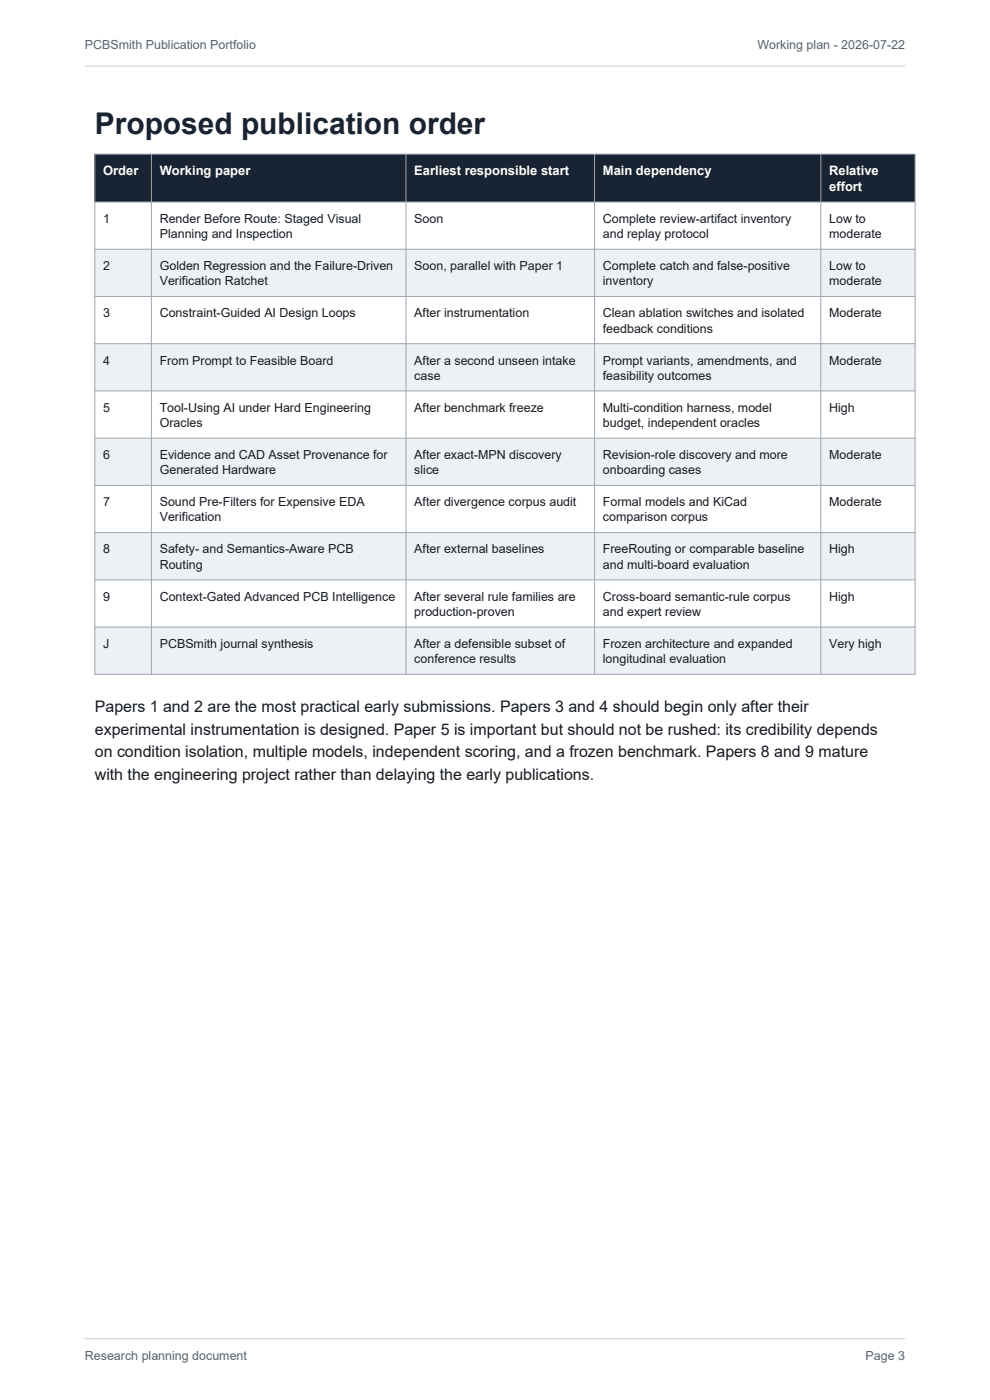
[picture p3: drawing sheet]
<svg xmlns="http://www.w3.org/2000/svg" width="210mm" height="297mm" viewBox="0 0 210 297" stroke-linecap="round" stroke-linejoin="round" font-family="sans-serif">
<defs><g id="words">
<text font-size="6.3" fill="#182334" x="20.1" y="28.5">Proposed publication order</text>
<g font-size="3.4" fill="#171b20">
<text x="20.1" y="151">Papers 1 and 2 are the most practical early submissions. Papers 3 and 4 should begin only after their</text>
<text x="20.1" y="155.8">experimental instrumentation is designed. Paper 5 is important but should not be rushed: its credibility depends</text>
<text x="20.1" y="160.6">on condition isolation, multiple models, independent scoring, and a frozen benchmark. Papers 8 and 9 mature</text>
<text x="20.1" y="165.4">with the engineering project rather than delaying the early publications.</text>
</g>
<g font-size="2.8" fill="#fff">
<text x="21.9" y="37.2">Order</text>
<text x="33.9" y="37.2">Working paper</text>
<text x="87.9" y="37.2">Earliest responsible start</text>
<text x="127.9" y="37.2">Main dependency</text>
<text x="175.9" y="37.2">Relative</text>
<text x="175.9" y="40.5">effort</text>
</g>
<g font-size="2.6" fill="#56616f">
<text x="18" y="10.5">PCBSmith Publication Portfolio</text>
<text x="160.7" y="10.5">Working plan - 2026-07-22</text>
<text x="18" y="288.5">Research planning document</text>
<text x="183.6" y="288.5">Page 3</text>
</g>
<g font-size="2.6" fill="#171b20">
<text x="21.9" y="47.3">1</text>
<text x="33.9" y="47.3">Render Before Route: Staged Visual</text>
<text x="87.9" y="47.3">Soon</text>
<text x="127.9" y="47.3">Complete review-artifact inventory</text>
<text x="175.9" y="47.3">Low to</text>
<text x="33.9" y="50.5">Planning and Inspection</text>
<text x="127.9" y="50.5">and replay protocol</text>
<text x="175.9" y="50.5">moderate</text>
<text x="21.9" y="57.3">2</text>
<text x="33.9" y="57.3">Golden Regression and the Failure-Driven</text>
<text x="87.9" y="57.3">Soon, parallel with Paper 1</text>
<text x="127.9" y="57.3">Complete catch and false-positive</text>
<text x="175.9" y="57.3">Low to</text>
<text x="33.9" y="60.5">Verification Ratchet</text>
<text x="127.9" y="60.5">inventory</text>
<text x="175.9" y="60.5">moderate</text>
<text x="21.9" y="67.3">3</text>
<text x="33.9" y="67.3">Constraint-Guided AI Design Loops</text>
<text x="87.9" y="67.3">After instrumentation</text>
<text x="127.9" y="67.3">Clean ablation switches and isolated</text>
<text x="127.9" y="70.6">feedback conditions</text>
<text x="175.9" y="67.3">Moderate</text>
<text x="21.9" y="77.3">4</text>
<text x="33.9" y="77.3">From Prompt to Feasible Board</text>
<text x="87.9" y="77.3">After a second unseen intake</text>
<text x="127.9" y="77.3">Prompt variants, amendments, and</text>
<text x="175.9" y="77.3">Moderate</text>
<text x="87.9" y="80.6">case</text>
<text x="127.9" y="80.6">feasibility outcomes</text>
<text x="21.9" y="87.3">5</text>
<text x="33.9" y="87.3">Tool-Using AI under Hard Engineering</text>
<text x="87.9" y="87.3">After benchmark freeze</text>
<text x="127.9" y="87.3">Multi-condition harness, model</text>
<text x="175.9" y="87.3">High</text>
<text x="33.9" y="90.6">Oracles</text>
<text x="127.9" y="90.6">budget, independent oracles</text>
<text x="21.9" y="97.4">6</text>
<text x="33.9" y="97.4">Evidence and CAD Asset Provenance for</text>
<text x="33.9" y="100.6">Generated Hardware</text>
<text x="87.9" y="97.4">After exact-MPN discovery</text>
<text x="87.9" y="100.6">slice</text>
<text x="127.9" y="97.4">Revision-role discovery and more</text>
<text x="127.9" y="100.6">onboarding cases</text>
<text x="175.9" y="97.4">Moderate</text>
<text x="21.9" y="107.4">7</text>
<text x="33.9" y="107.4">Sound Pre-Filters for Expensive EDA</text>
<text x="87.9" y="107.4">After divergence corpus audit</text>
<text x="127.9" y="107.4">Formal models and KiCad</text>
<text x="175.9" y="107.4">Moderate</text>
<text x="33.9" y="110.6">Verification</text>
<text x="127.9" y="110.6">comparison corpus</text>
<text x="21.9" y="117.4">8</text>
<text x="33.9" y="117.4">Safety- and Semantics-Aware PCB</text>
<text x="87.9" y="117.4">After external baselines</text>
<text x="127.9" y="117.4">FreeRouting or comparable baseline</text>
<text x="175.9" y="117.4">High</text>
<text x="33.9" y="120.6">Routing</text>
<text x="127.9" y="120.6">and multi-board evaluation</text>
<text x="21.9" y="127.4">9</text>
<text x="33.9" y="127.4">Context-Gated Advanced PCB Intelligence</text>
<text x="87.9" y="127.4">After several rule families are</text>
<text x="87.9" y="130.7">production-proven</text>
<text x="127.9" y="127.4">Cross-board semantic-rule corpus</text>
<text x="127.9" y="130.7">and expert review</text>
<text x="175.9" y="127.4">High</text>
<text x="21.9" y="137.4">J</text>
<text x="33.9" y="137.4">PCBSmith journal synthesis</text>
<text x="87.9" y="137.4">After a defensible subset of</text>
<text x="127.9" y="137.4">Frozen architecture and expanded</text>
<text x="175.9" y="137.4">Very high</text>
<text x="87.9" y="140.7">conference results</text>
<text x="127.9" y="140.7">longitudinal evaluation</text>
</g>
</g></defs>
<path d="M18 14h174M18 284h174" fill="none" stroke="#c6ccd3" stroke-width=".21"/>
<path d="M20.1 32.7h174v10.2h-174z" fill-rule="evenodd" fill="#182334"/>
<path d="M20.1 42.9h174v10h-174z" fill-rule="evenodd" fill="#fff"/>
<path d="M20.1 52.9h174v10h-174z" fill-rule="evenodd" fill="#eef1f4"/>
<path d="M20.1 62.9h174v10h-174z" fill-rule="evenodd" fill="#fff"/>
<path d="M20.1 72.9h174v10h-174z" fill-rule="evenodd" fill="#eef1f4"/>
<path d="M20.1 82.9h174v10.1h-174z" fill-rule="evenodd" fill="#fff"/>
<path d="M20.1 93h174v10h-174z" fill-rule="evenodd" fill="#eef1f4"/>
<path d="M20.1 103h174v10h-174z" fill-rule="evenodd" fill="#fff"/>
<path d="M20.1 113h174v10h-174z" fill-rule="evenodd" fill="#eef1f4"/>
<path d="M20.1 123h174v10h-174z" fill-rule="evenodd" fill="#fff"/>
<path d="M20.1 133h174v10h-174z" fill-rule="evenodd" fill="#eef1f4"/>
<g fill="none" stroke="#9da6b0" stroke-width=".21">
<path d="M20.1 32.7h174v110.3h-174zM32.1 32.7v110.3M86.1 32.7v110.3M126.1 32.7v110.3M174.1 32.7v110.3M20.1 42.9h174M20.1 52.9h174M20.1 62.9h174M20.1 72.9h174M20.1 82.9h174M20.1 93h174M20.1 103h174"/>
<path d="M20.1 113h174M20.1 123h174M20.1 133h174"/>
</g>
<use href="#words"/>
</svg>
